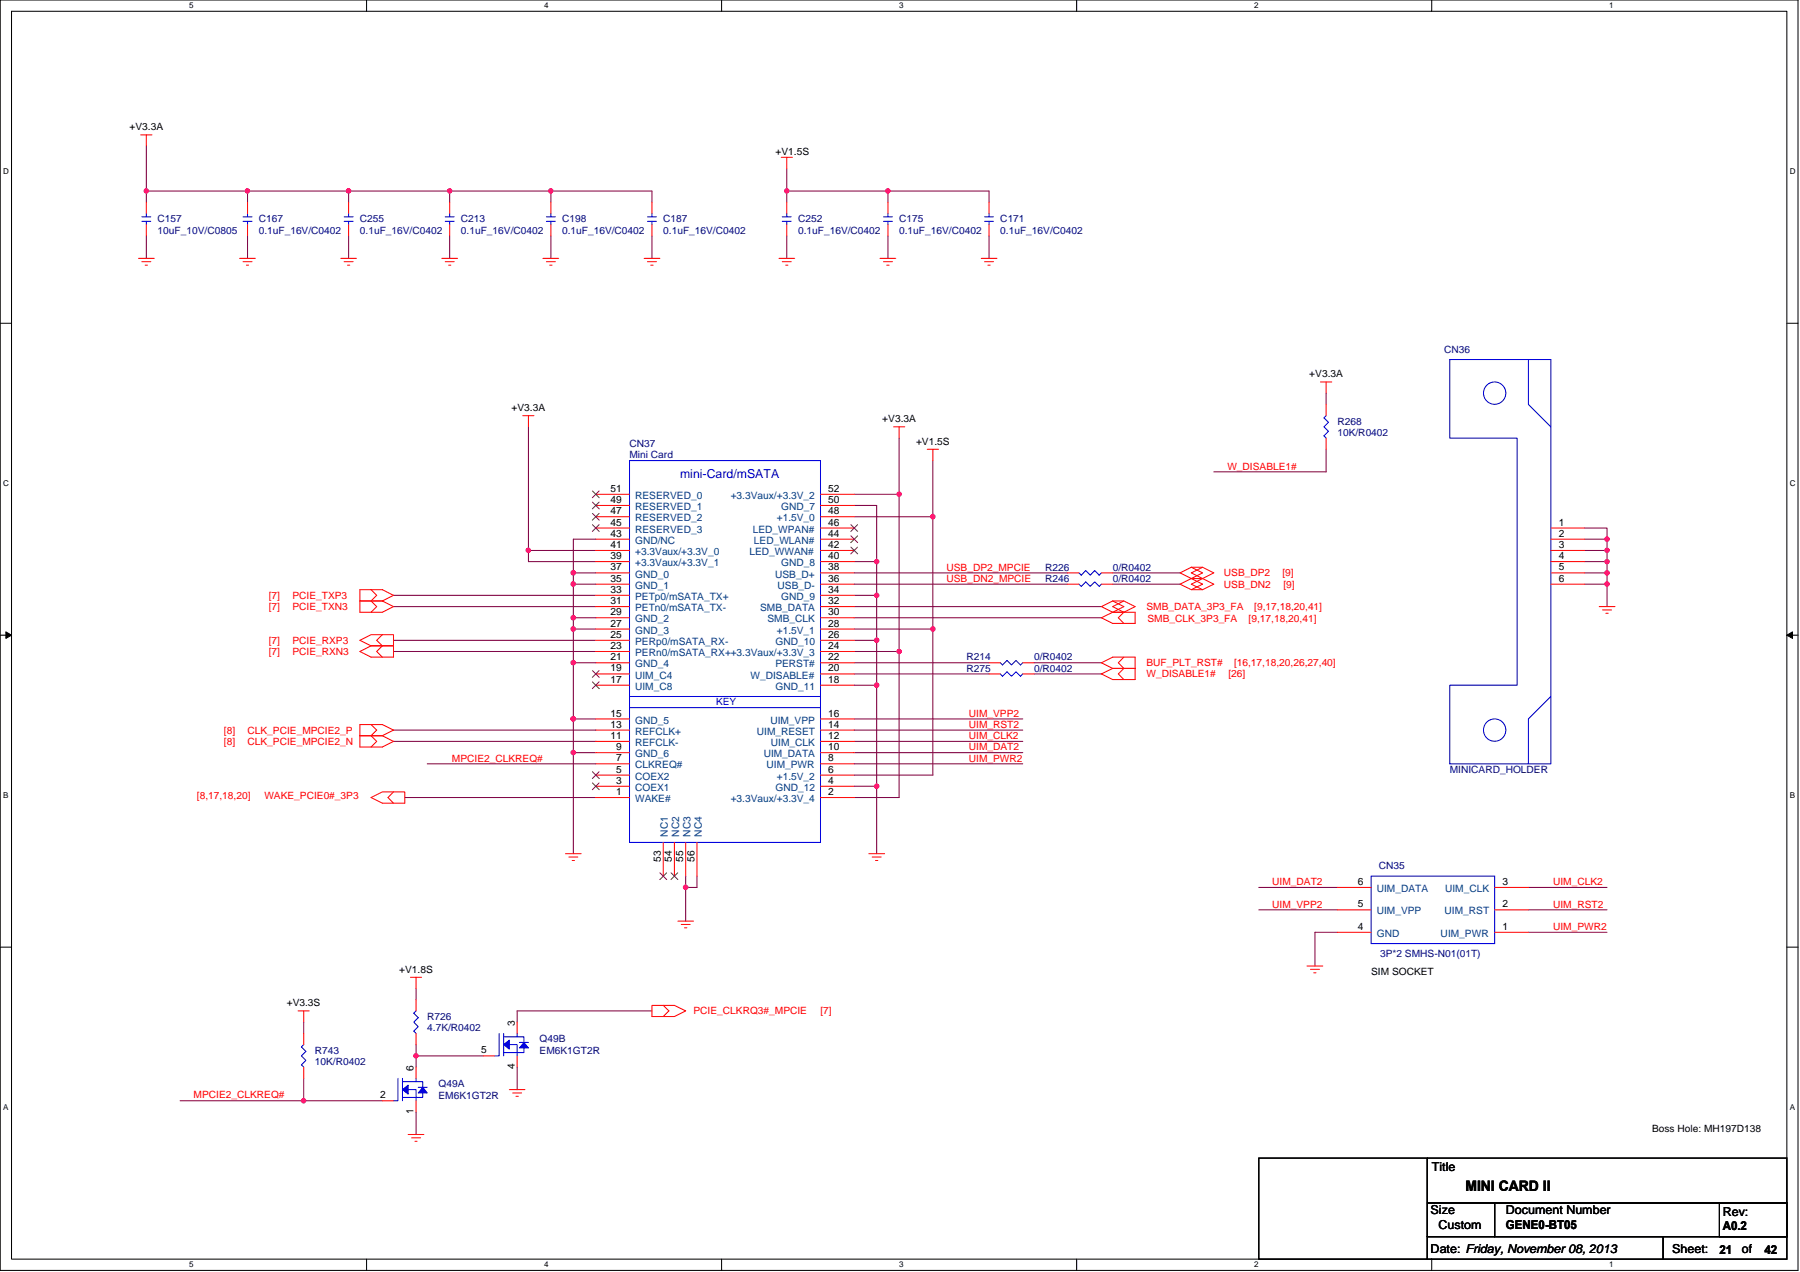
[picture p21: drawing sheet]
<svg xmlns="http://www.w3.org/2000/svg" width="297mm" height="210mm" viewBox="0 0 297 210" stroke-linecap="round" stroke-linejoin="round" font-family="sans-serif">
<defs><g id="words">
<text font-size="2.4" x="241.8" y="196.6">MINI CARD II</text>
<text font-size="2" fill="#00f" x="112.2" y="79">mini-Card/mSATA</text>
<g font-size="2">
<text x="236.3" y="193.4">Title</text>
<text x="236.1" y="200.4">Size</text>
<text x="237.4" y="202.8">Custom</text>
<text x="248.5" y="200.4">Document Number</text>
<text x="248.5" y="202.9">GENE0-BT05</text>
<text x="284.3" y="200.8">Rev:</text>
<text x="284.3" y="203.1">A0.2</text>
<text x="236.1" y="206.9">Date: Friday, November 08, 2013</text>
<text x="275.9" y="206.9">Sheet:</text>
<text x="283.7" y="207">21</text>
<text x="287.4" y="206.9">of</text>
<text x="291.2" y="207">42</text>
</g>
<g font-size="1.7">
<text x="21.4" y="21.5">+V3.3A</text>
<text x="128" y="25.6">+V1.5S</text>
<text x="216.1" y="62.3">+V3.3A</text>
<text x="84.4" y="67.9">+V3.3A</text>
<text x="145.6" y="69.7">+V3.3A</text>
<text x="151.2" y="73.4">+V1.5S</text>
<text x="100.7" y="83">49</text>
<text x="100.7" y="81.2">51</text>
<text x="136.7" y="81.2">52</text>
<text x="136.7" y="83">50</text>
<text x="100.7" y="88.6">43</text>
<text x="100.7" y="86.8">45</text>
<text x="100.7" y="84.9">47</text>
<text x="136.7" y="86.8">46</text>
<text x="136.7" y="88.6">44</text>
<text x="136.7" y="84.9">48</text>
<text x="257.2" y="86.8">1</text>
<text x="257.2" y="88.6">2</text>
<text x="100.7" y="94.2">37</text>
<text x="100.7" y="92.3">39</text>
<text x="100.7" y="90.5">41</text>
<text x="136.7" y="90.5">42</text>
<text x="136.7" y="94.2">38</text>
<text x="136.7" y="92.3">40</text>
<text x="257.2" y="90.5">3</text>
<text x="257.2" y="92.3">4</text>
<text x="257.2" y="94.2">5</text>
<text x="100.7" y="101.6">29</text>
<text x="100.7" y="99.7">31</text>
<text x="100.7" y="97.9">33</text>
<text x="100.7" y="96">35</text>
<text x="136.7" y="101.6">30</text>
<text x="136.7" y="99.7">32</text>
<text x="136.7" y="96">36</text>
<text x="136.7" y="97.9">34</text>
<text x="257.2" y="96">6</text>
<text x="100.7" y="107.1">23</text>
<text x="100.7" y="105.3">25</text>
<text x="100.7" y="103.4">27</text>
<text x="136.7" y="107.1">24</text>
<text x="136.7" y="105.3">26</text>
<text x="136.7" y="103.4">28</text>
<text x="100.7" y="112.7">17</text>
<text x="100.7" y="110.8">19</text>
<text x="100.7" y="109">21</text>
<text x="136.7" y="110.8">20</text>
<text x="136.7" y="109">22</text>
<text x="136.7" y="112.7">18</text>
<text x="100.7" y="118.3">15</text>
<text x="136.7" y="118.3">16</text>
<text x="100.7" y="122">11</text>
<text x="100.7" y="120.1">13</text>
<text x="101.7" y="125.7">7</text>
<text x="101.7" y="123.8">9</text>
<text x="136.7" y="120.1">14</text>
<text x="136.7" y="125.7">8</text>
<text x="136.7" y="123.8">10</text>
<text x="136.7" y="122">12</text>
<text x="101.7" y="131.3">1</text>
<text x="101.7" y="129.4">3</text>
<text x="101.7" y="127.6">5</text>
<text x="136.7" y="131.3">2</text>
<text x="136.7" y="129.4">4</text>
<text x="136.7" y="127.6">6</text>
<text x="109" y="142.2" transform="rotate(-90 109 142.2)">53</text>
<text x="110.9" y="142.2" transform="rotate(-90 110.9 142.2)">54</text>
<text x="112.8" y="142.2" transform="rotate(-90 112.8 142.2)">55</text>
<text x="114.6" y="142.2" transform="rotate(-90 114.6 142.2)">56</text>
<text x="224" y="149.8">5</text>
<text x="224" y="146.1">6</text>
<text x="247.9" y="149.8">2</text>
<text x="247.9" y="146.1">3</text>
<text x="224" y="153.5">4</text>
<text x="247.9" y="153.5">1</text>
<text x="65.9" y="160.6">+V1.8S</text>
<text x="226.3" y="161">SIM SOCKET</text>
<text x="47.3" y="166.1">+V3.3S</text>
<text x="79.4" y="173.9">5</text>
<text x="84.9" y="169.3" transform="rotate(-90 84.9 169.3)">3</text>
<text x="68.3" y="176.7" transform="rotate(-90 68.3 176.7)">6</text>
<text x="84.9" y="176.5" transform="rotate(-90 84.9 176.5)">4</text>
<text x="62.7" y="181.3">2</text>
<text x="68.3" y="183.9" transform="rotate(-90 68.3 183.9)">1</text>
<text x="272.6" y="186.9">Boss Hole: MH197D138</text>
</g>
<g font-size="1.7" fill="#000080">
<text x="26" y="36.7">C157</text>
<text x="26" y="38.6">10uF_10V/C0805</text>
<text x="42.7" y="36.7">C167</text>
<text x="42.7" y="38.6">0.1uF_16V/C0402</text>
<text x="59.4" y="36.7">C255</text>
<text x="59.4" y="38.6">0.1uF_16V/C0402</text>
<text x="76.1" y="36.7">C213</text>
<text x="76.1" y="38.6">0.1uF_16V/C0402</text>
<text x="92.7" y="36.7">C198</text>
<text x="92.7" y="38.6">0.1uF_16V/C0402</text>
<text x="109.4" y="36.7">C187</text>
<text x="109.4" y="38.6">0.1uF_16V/C0402</text>
<text x="131.7" y="36.7">C252</text>
<text x="131.7" y="38.6">0.1uF_16V/C0402</text>
<text x="148.4" y="36.7">C175</text>
<text x="148.4" y="38.6">0.1uF_16V/C0402</text>
<text x="165.1" y="36.7">C171</text>
<text x="165.1" y="38.6">0.1uF_16V/C0402</text>
<text x="238.3" y="58.2">CN36</text>
<text x="220.7" y="70.1">R268</text>
<text x="220.7" y="71.9">10K/R0402</text>
<text x="103.9" y="73.8">CN37</text>
<text x="103.9" y="75.6">Mini Card</text>
<text x="172.5" y="94.2">R226</text>
<text x="183.6" y="94.2">0/R0402</text>
<text x="172.5" y="96.1">R246</text>
<text x="183.6" y="96.1">0/R0402</text>
<text x="159.5" y="110.9">R275</text>
<text x="159.5" y="109">R214</text>
<text x="170.6" y="110.9">0/R0402</text>
<text x="170.6" y="109">0/R0402</text>
<text x="239.2" y="127.6">MINICARD_HOLDER</text>
<text x="227.6" y="143.5">CN35</text>
<text x="227.7" y="158">3P*2 SMHS-N01(01T)</text>
<text x="52" y="173.9">R743</text>
<text x="70.5" y="168.4">R726</text>
<text x="70.5" y="170.2">4.7K/R0402</text>
<text x="89" y="172.1">Q49B</text>
<text x="89" y="173.9">EM6K1GT2R</text>
<text x="52" y="175.8">10K/R0402</text>
<text x="72.4" y="179.5">Q49A</text>
<text x="72.4" y="181.4">EM6K1GT2R</text>
</g>
<g font-size="1.7" fill="#f00">
<text x="202.5" y="77.5">W_DISABLE1#</text>
<text x="156.2" y="94.2">USB_DP2_MPCIE</text>
<text x="202" y="95.1">USB_DP2</text>
<text x="211.6" y="95.1">[9]</text>
<text x="44.4" y="98.8">[7]</text>
<text x="44.4" y="100.7">[7]</text>
<text x="48.3" y="98.8">PCIE_TXP3</text>
<text x="48.3" y="100.7">PCIE_TXN3</text>
<text x="156.2" y="96.1">USB_DN2_MPCIE</text>
<text x="189.2" y="100.7">SMB_DATA_3P3_FA</text>
<text x="202" y="97">USB_DN2</text>
<text x="207" y="100.7">[9,17,18,20,41]</text>
<text x="211.8" y="97">[9]</text>
<text x="44.4" y="106.3">[7]</text>
<text x="48.3" y="106.3">PCIE_RXP3</text>
<text x="189.4" y="102.7">SMB_CLK_3P3_FA</text>
<text x="206.1" y="102.7">[9,17,18,20,41]</text>
<text x="44.4" y="108.1">[7]</text>
<text x="48.3" y="108.1">PCIE_RXN3</text>
<text x="189.2" y="110">BUF_PLT_RST#</text>
<text x="189.2" y="111.8">W_DISABLE1#</text>
<text x="202.7" y="111.8">[26]</text>
<text x="203.6" y="110">[16,17,18,20,26,27,40]</text>
<text x="159.9" y="118.3">UIM_VPP2</text>
<text x="37" y="121.1">[8]</text>
<text x="37" y="122.9">[8]</text>
<text x="40.8" y="121.1">CLK_PCIE_MPCIE2_P</text>
<text x="40.8" y="122.9">CLK_PCIE_MPCIE2_N</text>
<text x="74.6" y="125.7">MPCIE2_CLKREQ#</text>
<text x="159.9" y="120.1">UIM_RST2</text>
<text x="159.9" y="122">UIM_CLK2</text>
<text x="159.9" y="123.9">UIM_DAT2</text>
<text x="159.9" y="125.7">UIM_PWR2</text>
<text x="32.5" y="131.8">[8,17,18,20]</text>
<text x="43.6" y="131.8">WAKE_PCIE0#_3P3</text>
<text x="209.9" y="149.8">UIM_VPP2</text>
<text x="209.9" y="146.1">UIM_DAT2</text>
<text x="256.3" y="149.8">UIM_RST2</text>
<text x="256.3" y="146.1">UIM_CLK2</text>
<text x="256.3" y="153.5">UIM_PWR2</text>
<text x="114.4" y="167.4">PCIE_CLKRQ3#_MPCIE</text>
<text x="135.4" y="167.4">[7]</text>
<text x="32" y="181.3">MPCIE2_CLKREQ#</text>
</g>
<g font-size="1.7" fill="#004080">
<text x="104.8" y="82.4">RESERVED_0</text>
<text x="120.6" y="82.4">+3.3Vaux/+3.3V_2</text>
<text x="104.8" y="89.8">GND/NC</text>
<text x="104.8" y="87.9">RESERVED_3</text>
<text x="104.8" y="86.1">RESERVED_2</text>
<text x="104.8" y="84.2">RESERVED_1</text>
<text x="124.2" y="87.9">LED_WPAN#</text>
<text x="124.4" y="89.8">LED_WLAN#</text>
<text x="128.2" y="86.1">+1.5V_0</text>
<text x="128.9" y="84.2">GND_7</text>
<text x="104.8" y="95.3">GND_0</text>
<text x="104.8" y="93.5">+3.3Vaux/+3.3V_1</text>
<text x="104.8" y="91.6">+3.3Vaux/+3.3V_0</text>
<text x="123.7" y="91.6">LED_WWAN#</text>
<text x="127.9" y="95.3">USB_D+</text>
<text x="128.9" y="93.5">GND_8</text>
<text x="104.8" y="100.9">PETn0/mSATA_TX-</text>
<text x="104.8" y="99">PETp0/mSATA_TX+</text>
<text x="104.8" y="97.2">GND_1</text>
<text x="125.5" y="100.9">SMB_DATA</text>
<text x="128.3" y="97.2">USB_D-</text>
<text x="128.9" y="99">GND_9</text>
<text x="104.8" y="106.5">PERp0/mSATA_RX-</text>
<text x="104.8" y="104.6">GND_3</text>
<text x="104.8" y="102.7">GND_2</text>
<text x="126.7" y="102.7">SMB_CLK</text>
<text x="128" y="106.5">GND_10</text>
<text x="128.2" y="104.6">+1.5V_1</text>
<text x="104.8" y="113.9">UIM_C8</text>
<text x="104.8" y="112">UIM_C4</text>
<text x="104.8" y="110.2">GND_4</text>
<text x="104.8" y="108.3">PERn0/mSATA_RX++3.3Vaux/+3.3V_3</text>
<text x="123.8" y="112">W_DISABLE#</text>
<text x="127.9" y="110.2">PERST#</text>
<text x="128" y="113.9">GND_11</text>
<text x="104.8" y="119.4">GND_5</text>
<text x="127.1" y="119.4">UIM_VPP</text>
<text x="104.8" y="125">GND_6</text>
<text x="104.8" y="123.1">REFCLK-</text>
<text x="104.8" y="121.3">REFCLK+</text>
<text x="124.9" y="121.3">UIM_RESET</text>
<text x="126" y="125">UIM_DATA</text>
<text x="127.2" y="123.1">UIM_CLK</text>
<text x="104.8" y="130.6">COEX1</text>
<text x="104.8" y="128.7">COEX2</text>
<text x="104.8" y="126.9">CLKREQ#</text>
<text x="126.5" y="126.9">UIM_PWR</text>
<text x="128" y="130.6">GND_12</text>
<text x="128.2" y="128.7">+1.5V_2</text>
<text x="104.8" y="132.4">WAKE#</text>
<text x="120.6" y="132.4">+3.3Vaux/+3.3V_4</text>
<text x="110.2" y="138.1" transform="rotate(-90 110.2 138.1)">NC1</text>
<text x="112.1" y="138.1" transform="rotate(-90 112.1 138.1)">NC2</text>
<text x="113.9" y="138.1" transform="rotate(-90 113.9 138.1)">NC3</text>
<text x="115.8" y="138.1" transform="rotate(-90 115.8 138.1)">NC4</text>
<text x="227.2" y="147.3">UIM_DATA</text>
<text x="238.5" y="147.3">UIM_CLK</text>
<text x="227.2" y="154.7">GND</text>
<text x="227.2" y="151">UIM_VPP</text>
<text x="237.7" y="154.7">UIM_PWR</text>
<text x="238.4" y="151">UIM_RST</text>
</g>
<text font-size="1.7" fill="#00f" x="118.2" y="116.5">KEY</text>
<g font-size="1.3">
<text x="31.2" y="1.4">5</text>
<text x="89.8" y="1.4">4</text>
<text x="148.4" y="1.4">3</text>
<text x="207" y="1.4">2</text>
<text x="265.6" y="1.4">1</text>
<text x=".5" y="28.8">D</text>
<text x="295.3" y="28.8">D</text>
<text x=".5" y="80.3">C</text>
<text x="295.3" y="80.3">C</text>
<text x=".5" y="131.8">B</text>
<text x="295.3" y="131.8">B</text>
<text x=".5" y="183.3">A</text>
<text x="295.3" y="183.3">A</text>
<text x="31.2" y="209.2">5</text>
<text x="89.8" y="209.2">4</text>
<text x="148.4" y="209.2">3</text>
<text x="207" y="209.2">2</text>
<text x="265.6" y="209.2">1</text>
</g>
</g></defs>
<path d="M0 0h296.7v209.7h-296.7zM1.9 1.9h293v206h-293z" fill="none" stroke="#000" stroke-width=".17"/>
<g fill="#fff">
<path d="M31.2 .2h.7v1.5h-.7z"/>
<path d="M31.2 208h.7v1.5h-.7z"/>
</g>
<path d="M60.5 0v1.9M60.5 207.9v1.8" fill="none" stroke="#000" stroke-width=".17"/>
<g fill="#fff">
<path d="M89.8 .2h.7v1.5h-.7z"/>
<path d="M89.8 208h.7v1.5h-.7z"/>
</g>
<path d="M119.1 0v1.9M119.1 207.9v1.8" fill="none" stroke="#000" stroke-width=".17"/>
<g fill="#fff">
<path d="M148.4 .2h.7v1.5h-.7z"/>
<path d="M148.4 208h.7v1.5h-.7z"/>
</g>
<path d="M177.7 0v1.9M177.7 207.9v1.8" fill="none" stroke="#000" stroke-width=".17"/>
<g fill="#fff">
<path d="M207 .2h.7v1.5h-.7z"/>
<path d="M207 208h.7v1.5h-.7z"/>
</g>
<path d="M236.3 0v1.9M236.3 207.9v1.8" fill="none" stroke="#000" stroke-width=".17"/>
<g fill="#fff">
<path d="M265.6 .2h.7v1.5h-.7z"/>
<path d="M265.6 208h.7v1.5h-.7z"/>
<path d="M.5 27.6h1v1.5h-1z"/>
<path d="M295.3 27.6h1v1.5h-1z"/>
<path d="M.5 79.1h1v1.5h-1z"/>
<path d="M295.3 79.1h1v1.5h-1z"/>
</g>
<path d="M0 53.4h1.9M294.9 53.4h1.8" fill="none" stroke="#000" stroke-width=".17"/>
<g fill="#fff">
<path d="M.5 130.6h.9v1.5h-.9z"/>
<path d="M295.3 130.6h.9v1.5h-.9z"/>
</g>
<path d="M0 104.9h1.9M294.9 104.9h1.8" fill="none" stroke="#000" stroke-width=".17"/>
<path d="M1 104.3l.9 .6-.9 .5zM294.9 104.9l.9-.6v1.1z" fill="#000" stroke="#000" stroke-width=".17"/>
<g fill="#fff">
<path d="M.5 182.1h.9v1.5h-.9z"/>
<path d="M295.3 182.1h.9v1.5h-.9z"/>
</g>
<path d="M0 156.4h1.9M294.9 156.4h1.8M207.7 191.2h27.8v16.7h-27.8zM235.5 198.6h11.2v5.6h-11.2zM235.5 191.2h59.4v7.4h-59.4zM246.7 198.6h48.2v5.6h-48.2zM283.7 198.6h11.2v5.6h-11.2zM235.5 204.2h39v3.7h-39zM274.5 204.2h20.4v3.7h-20.4z" fill="none" stroke="#000" stroke-width=".17"/>
<g fill="none" stroke="#800040" stroke-width=".17">
<path d="M24.1 31.5v1.9M24.1 24.1v7.4M24.1 38.9v3.8M24.1 31.5h16.7M40.8 38.9v3.8M40.8 31.5v1.9M40.8 31.5h16.7M57.5 38.9v3.8M57.5 31.5h16.7M57.5 31.5v1.9M74.2 38.9v3.8M74.2 31.5v1.9"/>
<path d="M74.2 31.5h16.7M90.9 38.9v3.8M90.9 31.5v1.9M90.9 31.5h16.7v1.9M107.6 38.9v3.8M129.8 38.9v3.8M129.8 31.5h16.7M129.8 31.5v1.9M129.8 27.8v3.7M146.5 38.9v3.8M146.5 31.5h16.7v1.9M146.5 31.5v1.9"/>
<path d="M163.2 38.9v3.8M87.2 70.5v20.4M148.4 72.3v9.3M153.9 76v9.3M218.8 64.9v1.9M218.8 74.2v3.7h-18.5M64.9 98.3h33.4M87.2 90.9h11.1M87.2 90.9v1.8h11.1M94.6 96.4v5.6M94.6 96.4h3.7M94.6 94.6h3.7"/>
<path d="M94.6 94.6v1.8M98.3 89h-3.7v5.6M141 98.3h3.7M141 83.4h3.7v9.3M141 81.6h7.4M141 92.7h3.7M141 85.3h12.9M141 94.6h35.2M141 96.4h35.2M144.7 92.7v13M148.4 81.6v25.9M153.9 85.3v18.5"/>
<path d="M183.6 96.4h11.1M183.6 94.6h11.1M261.5 87.2h3.7v1.8M261.5 89h3.7M265.2 89v1.9h-3.7M265.2 90.9v1.8h-3.7M265.2 92.7v1.9h-3.7M265.2 94.6v1.8h-3.7M265.2 96.4v3.7M64.9 100.1h33.4M64.9 107.5h33.4M64.9 105.7h33.4"/>
<path d="M94.6 103.8v5.6M94.6 109.4h3.7M94.6 109.4v9.3M94.6 103.8h3.7M94.6 118.7h3.7M94.6 102v1.8M94.6 102h3.7M94.6 118.7v5.5M141 102h40.8M141 100.1h40.8M141 109.4h22.2M141 111.3h22.2"/>
<path d="M141 103.8h12.9M141 113.1h3.7M141 107.5h7.4M141 105.7h3.7M141 118.7h27.8M144.7 113.1v16.7M144.7 105.7v7.4M148.4 107.5v24.2h-7.4M153.9 103.8v24.2h-12.9M170.6 111.3h11.2M170.6 109.4h11.2M64.9 120.5h33.4"/>
<path d="M64.9 122.4h33.4M66.8 131.7h31.5M70.5 126.1h27.8M94.6 124.2h3.7M94.6 124.2v16.7M141 129.8h3.7M141 120.5h27.8M141 122.4h27.8M141 124.2h27.8M141 126.1h27.8M144.7 129.8v11.1M113.2 144.6v1.9"/>
<path d="M113.2 146.5v5.6M115 144.6v1.9h-1.8M207.7 150.2h13M207.7 146.5h13M220.7 153.9h-3.7v5.6M252.2 153.9h13M252.2 146.5h13M252.2 150.2h13M50.1 178v3.7M50.1 168.7v1.9M68.7 163.2v1.8M68.7 174.3v1.8"/>
<path d="M68.7 174.3h11.1M68.7 172.4v1.9M85.3 176.1v3.8M107.6 166.9h-22.3v1.8M29.7 181.7h20.4M50.1 181.7h13M68.7 183.6v3.7"/>
</g>
<g fill="#f0f" stroke="#f0f" stroke-width=".17">
<circle cx="24.1" cy="31.5" r=".36"/>
<circle cx="57.5" cy="31.5" r=".37"/>
<circle cx="40.8" cy="31.5" r=".36"/>
<circle cx="90.9" cy="31.5" r=".36"/>
<circle cx="129.8" cy="31.5" r=".36"/>
<circle cx="146.5" cy="31.5" r=".36"/>
<circle cx="74.2" cy="31.5" r=".36"/>
<circle cx="144.7" cy="92.7" r=".36"/>
<circle cx="94.6" cy="118.7" r=".37"/>
<circle cx="94.6" cy="109.4" r=".37"/>
<circle cx="94.6" cy="102" r=".37"/>
<circle cx="94.6" cy="96.4" r=".37"/>
<circle cx="94.6" cy="94.6" r=".38"/>
<circle cx="113.1" cy="146.5" r=".37"/>
<circle cx="153.9" cy="85.3" r=".37"/>
<circle cx="94.6" cy="103.8" r=".38"/>
<circle cx="153.9" cy="103.8" r=".37"/>
<circle cx="144.7" cy="129.8" r=".36"/>
<circle cx="148.4" cy="81.6" r=".36"/>
<circle cx="148.4" cy="107.5" r=".36"/>
<circle cx="94.6" cy="124.2" r=".37"/>
<circle cx="87.2" cy="90.8" r=".36"/>
<circle cx="50.1" cy="181.7" r=".36"/>
<circle cx="68.6" cy="174.3" r=".36"/>
<circle cx="265.2" cy="89" r=".36"/>
<circle cx="265.2" cy="90.8" r=".36"/>
<circle cx="265.2" cy="92.7" r=".36"/>
<circle cx="265.2" cy="94.6" r=".37"/>
<circle cx="265.2" cy="96.4" r=".36"/>
<circle cx="144.7" cy="98.3" r=".36"/>
<circle cx="144.7" cy="105.7" r=".36"/>
<circle cx="144.7" cy="113.1" r=".37"/>
</g>
<g fill="none" stroke="#f00" stroke-width=".17">
<path d="M23.2 22.3h1.9M24.1 22.3v1.8M24.1 37.1v1.8M24.1 33.4v1.8M40.8 37.1v1.8M40.8 33.4v1.8M57.5 37.1v1.8M57.5 33.4v1.8M74.2 37.1v1.8M74.2 33.4v1.8M90.9 37.1v1.8M90.9 33.4v1.8"/>
<path d="M107.6 37.1v1.8M107.6 33.4v1.8M128.9 26h1.9M129.8 26v1.8M129.8 37.1v1.8M129.8 33.4v1.8M146.5 37.1v1.8M146.5 33.4v1.8M163.2 37.1v1.8M163.2 33.4v1.8M22.9 42.7h2.6M23.4 43.2h1.5"/>
<path d="M24 43.8h.3M39.5 42.7h2.6M40.1 43.2h1.5M40.7 43.8h.3M56.2 42.7h2.6M56.8 43.2h1.5M57.3 43.8h.4M72.9 42.7h2.6M73.5 43.2h1.4M74 43.8h.4M89.6 42.7h2.6M90.2 43.2h1.4"/>
<path d="M90.7 43.8h.4M106.3 42.7h2.6M106.8 43.2h1.5M107.4 43.8h.4M128.5 42.7h2.6M129.1 43.2h1.5M129.7 43.8h.3M145.2 42.7h2.6M145.8 43.2h1.5M146.3 43.8h.4M161.9 42.7h2.6M162.5 43.2h1.5"/>
<path d="M163 43.8h.4M86.3 68.6h1.8M87.2 68.6v1.9M147.5 70.5h1.8M148.4 70.5v1.8M153 74.2h1.9M153.9 74.2v1.8M217.9 63.1h1.9M218.8 63.1v1.8M218.8 72.3v1.9M218.8 66.8v1.8M59.4 99.2h3.7"/>
<path d="M59.4 99.2v-1.9h3.7l1.8 1-1.8 .9M59.4 99.2v1.9h3.7l1.8-1-1.8-.9M61.2 97.3l1 1-1 .9 1 .9-1 1M98.3 98.3h5.6M98.3 96.4h5.6M98.3 94.6h5.6M98.3 92.7h5.6M98.3 90.9h5.6M98.3 89h5.6M98.3 87.2h5.6M98.3 85.3h5.6M98.3 83.4h5.6"/>
<path d="M98.3 81.6h5.6M135.4 98.3h5.6M135.4 96.4h5.6M135.4 94.6h5.6M135.4 92.7h5.6M135.4 90.9h5.6M135.4 89h5.6M135.4 87.2h5.6M135.4 85.3h5.6M135.4 83.4h5.6M135.4 81.6h5.6M176.2 94.6h1.9"/>
<path d="M176.2 96.4h1.9M181.8 94.6h1.8M181.8 96.4h1.8M183.6 99.2l-1.8 .9 1.8 1h1.9M183.6 99.2l1.9 .9-1.9 1M183.6 99.2h1.9l1.8 .9-1.8 1M185.5 99.2l-1.9 .9 1.9 1M196.6 93.6h1.9l1.8 1-1.8 .9M196.6 95.5h1.9l1.8 .9-1.8 .9M196.6 93.6l-1.9 1 1.9 .9h1.9M196.6 93.6l1.9 1-1.9 .9M196.6 95.5l-1.9 .9 1.9 .9h1.9"/>
<path d="M196.6 95.5l1.9 .9-1.9 .9M198.5 93.6l-1.9 1 1.9 .9M198.5 95.5l-1.9 .9 1.9 .9M255.9 87.2h5.6M255.9 89h5.6M255.9 90.9h5.6M255.9 92.7h5.6M255.9 94.6h5.6M255.9 96.4h5.6M59.4 105.7l1.8-.9h3.7v1.8h-3.7zM59.4 107.5l1.8-.9h3.7v1.9h-3.7zM61.2 119.6l1 .9-1 1 1 .9-1 .9"/>
<path d="M63.1 104.8l-.9 .9 .9 .9-.9 .9 .9 1M98.3 118.7h5.6M98.3 113.1h5.6M98.3 111.3h5.6M98.3 109.4h5.6M98.3 107.5h5.6M98.3 105.7h5.6M98.3 103.8h5.6M98.3 102h5.6M98.3 100.1h5.6M135.4 118.7h5.6M135.4 113.1h5.6"/>
<path d="M135.4 111.3h5.6M135.4 109.4h5.6M135.4 107.5h5.6M135.4 105.7h5.6M135.4 103.8h5.6M135.4 102h5.6M135.4 100.1h5.6M163.2 111.3h1.9M163.2 109.4h1.9M168.8 111.3h1.8M168.8 109.4h1.8M181.8 102l1.8-.9h3.7v1.8h-3.7z"/>
<path d="M183.6 110.3h3.7M183.6 110.3l-1.8-.9 1.8-.9h3.7v1.8M183.6 110.3l-1.8 1 1.8 .9h3.7v-1.9M185.5 108.5l-1 .9 1 .9-1 1 1 .9M185.5 101.1l-1 .9 1 .9M263.9 100.1h2.6M264.5 100.7h1.4M265 101.2h.4M59.4 121.5h3.7M59.4 121.5v1.8h3.7l1.8-.9-1.8-.9M61.2 131.7l1.9-1h3.7v1.9h-3.7zM63.1 121.5l1.8-1-1.8-.9h-3.7v1.9"/>
<path d="M64.9 130.7l-.9 1 .9 .9M98.3 131.7h5.6M98.3 129.8h5.6M98.3 128h5.6M98.3 126.1h5.6M98.3 124.2h5.6M98.3 122.4h5.6M98.3 120.5h5.6M109.4 139.1v5.5M111.3 139.1v5.5M113.2 139.1v5.5M115 139.1v5.5"/>
<path d="M135.4 131.7h5.6M135.4 129.8h5.6M135.4 128h5.6M135.4 126.1h5.6M135.4 124.2h5.6M135.4 122.4h5.6M135.4 120.5h5.6M93.3 140.9h2.6M93.9 141.5h1.5M94.4 142h.4M111.9 152.1h2.5M112.4 152.6h1.5"/>
<path d="M113 153.2h.3M143.4 140.9h2.6M143.9 141.5h1.5M144.5 142h.4M215.7 159.5h2.6M220.7 153.9h5.6M220.7 150.2h5.6M220.7 146.5h5.6M246.7 153.9h5.5M246.7 150.2h5.5M246.7 146.5h5.5M49.2 166.9h1.8"/>
<path d="M50.1 166.9v1.8M50.1 176.1v1.9M50.1 170.6v1.8M67.7 161.3h1.9M68.7 161.3v1.9M68.7 176.1v1.9M68.7 170.6v1.8M68.7 165v1.9M79.8 174.3h1.8M84 179.9h2.6M85.3 168.7v1.9M85.3 174.3v1.8"/>
<path d="M107.6 166h3.7l1.9 .9-1.9 .9h-3.7zM109.4 166l1 .9-1 .9M216.3 160h1.4M216.8 160.6h.4M63.1 181.7h1.8M67.3 187.3h2.7M67.9 187.8h1.5M68.5 188.4h.3M68.7 181.7v1.9M84.6 180.4h1.5M85.2 181h.3"/>
</g>
<g fill="none" stroke="#00f" stroke-width=".17">
<path d="M23.4 35.8h1.5M23.4 36.5h1.5M24.1 35.2v.6M24.1 36.5v.6M40.1 35.8h1.5M40.1 36.5h1.5M40.8 35.2v.6M40.8 36.5v.6M56.8 35.8h1.5M56.8 36.5h1.5M57.5 35.2v.6M57.5 36.5v.6"/>
<path d="M73.5 35.8h1.4M73.5 36.5h1.4M74.2 35.2v.6M74.2 36.5v.6M90.2 35.8h1.4M90.2 36.5h1.4M90.9 35.2v.6M90.9 36.5v.6M106.8 35.8h1.5M106.8 36.5h1.5M107.6 35.2v.6M107.6 36.5v.6"/>
<path d="M129.1 35.8h1.5M129.1 36.5h1.5M129.8 35.2v.6M129.8 36.5v.6M145.8 35.8h1.5M145.8 36.5h1.5M146.5 35.2v.6M146.5 36.5v.6M162.5 35.8h1.5M162.5 36.5h1.5M163.2 35.2v.6M163.2 36.5v.6"/>
<path d="M239.2 59.4h16.7v66.7h-16.7v-13h11.2v-40.8h-11.2zM252.2 59.4v7.4l3.7 3.7M103.9 76h31.5v63.1h-31.5zM218.8 68.6l-.3 .4 .7 .7-.7 .8 .7 .7-.7 .7 .3 .4M178.1 94.6l.3 .4 .8-.8 .7 .8 .8-.8 .7 .8 .4-.4M178.1 96.4l.3 .4 .8-.7 .7 .7 .8-.7 .7 .7 .4-.4M103.9 116.8h31.5M103.9 115h31.5M165.1 111.3l.3 .3 .8-.7 .7 .7 .8-.7 .7 .7 .4-.3M165.1 109.4l.3 .4 .8-.8 .7 .8 .8-.8 .7 .8 .4-.4M255.9 115l-3.7 3.7v7.4M226.3 144.6h20.4v11.2h-20.4z"/>
<path d="M50.1 172.4l-.4 .4 .8 .8-.8 .7 .8 .7-.8 .8 .4 .3M65.7 178v3.7h-.8M66.4 178v3.7M66.4 178.6h2.3M67.3 179.9h1.4v1.8M68.7 166.9l-.4 .4 .7 .7-.7 .7 .7 .8-.7 .7 .4 .4M68.7 178v.6M68.7 178.6h1.1v.9M69 179.5h1.5M82.4 170.6v3.7h-.8M83.1 170.6v3.7M83.1 171.2h2.2"/>
<path d="M84 172.4h1.3v1.9M85.3 170.6v.6M85.3 171.2h1.2v.9M85.7 172.1h1.5M86.5 173v.8h-3.4M69.8 180.4v.8h-3.4"/>
<circle cx="246.6" cy="64.9" r="1.84"/>
<circle cx="246.6" cy="120.5" r="1.84"/>
</g>
<g fill="none" stroke="#804000" stroke-width=".17">
<path d="M97.8 86.6l1.1 1.1M97.8 84.8l1.1 1.1M97.8 82.9l1.1 1.1M97.8 81l1.1 1.2M98.9 86.6l-1.2 1.1M98.9 84.8l-1.2 1.1M98.9 82.9l-1.2 1.1M98.9 81l-1.2 1.2M140.4 90.3l1.1 1.1M140.4 88.5l1.1 1.1M140.4 86.6l1.1 1.1M141.5 90.3l-1.1 1.1"/>
<path d="M141.5 88.5l-1.1 1.1M141.5 86.6l-1.1 1.1M97.8 112.6l1.1 1.1M97.8 110.7l1.1 1.1M98.9 112.6l-1.2 1.1M98.9 110.7l-1.2 1.1M97.8 129.2l1.1 1.2M97.8 127.4l1.1 1.1M98.9 129.2l-1.2 1.2M98.9 127.4l-1.2 1.1M108.9 144.1l1.1 1.1M110 144.1l-1.1 1.1"/>
<path d="M110.7 144.1l1.2 1.1M111.8 144.1l-1.1 1.1"/>
</g>
<g fill="#00f" stroke="#00f" stroke-width=".17">
<path d="M83.1 172.4l.9-.7v1.5z" fill-rule="evenodd"/>
<path d="M86.5 172.1l.7 .9h-1.5z" fill-rule="evenodd"/>
<path d="M66.4 179.9l.9-.8v1.5z" fill-rule="evenodd"/>
<path d="M69.8 179.5l.7 .9h-1.5z" fill-rule="evenodd"/>
</g>
<use href="#words"/>
</svg>
